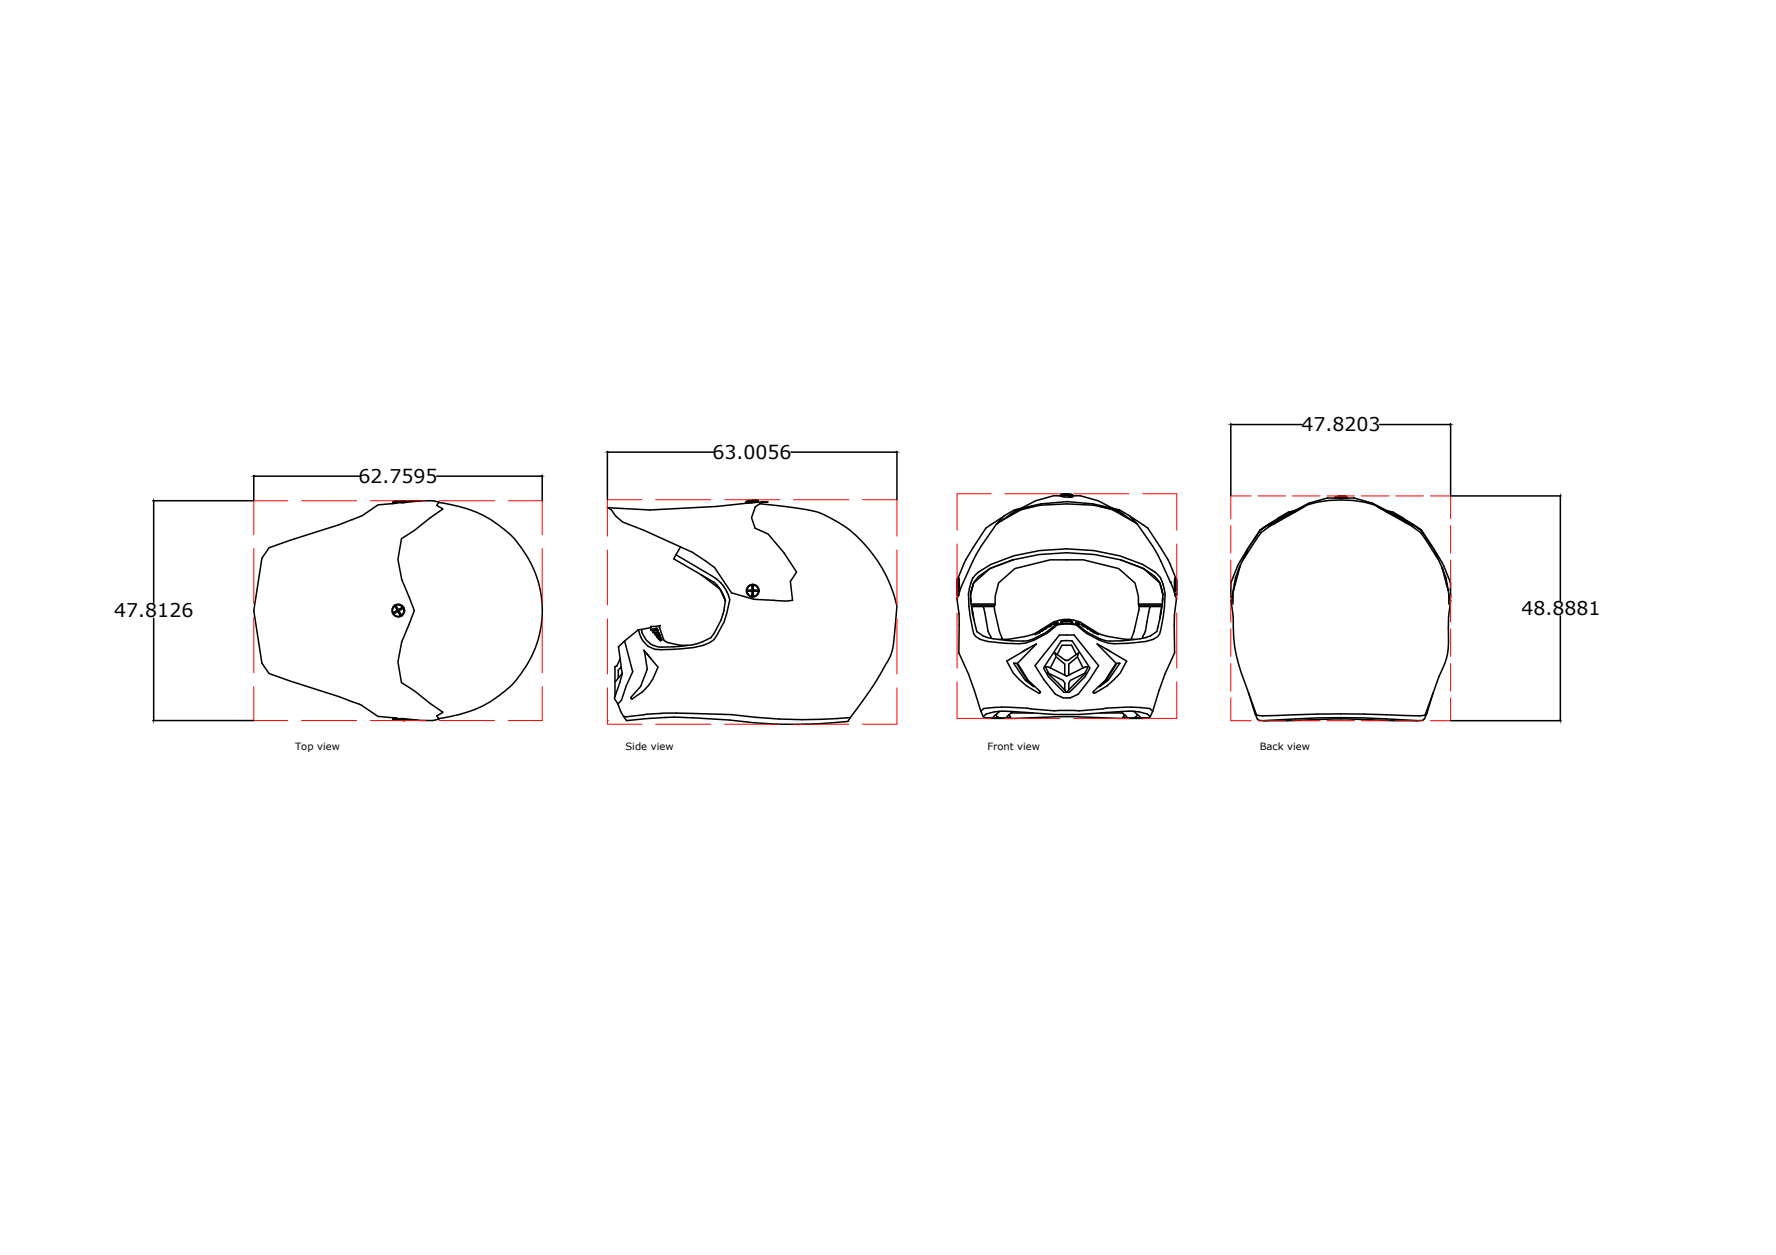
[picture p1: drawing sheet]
<svg xmlns="http://www.w3.org/2000/svg" width="297mm" height="210mm" viewBox="0 0 297 210" stroke-linecap="round" stroke-linejoin="round" font-family="sans-serif">
<defs><g id="words">
<g font-size="3.2">
<text x="119.2" y="76.7">63.0056</text>
<text x="217.7" y="72.1">47.8203</text>
<text x="60" y="80.8">62.7595</text>
<text x="19.1" y="103.3">47.8126</text>
<text x="254.5" y="102.9">48.8881</text>
</g>
<g font-size="1.7">
<text x="49.4" y="125.4">Top view</text>
<text x="104.6" y="125.4">Side view</text>
<text x="165.1" y="125.4">Front view</text>
<text x="210.7" y="125.4">Back view</text>
</g>
</g></defs>
<!-- layer: Edges -->
<g fill="none" stroke="#000" stroke-width=".25">
<path d="M42.4 79.5v4.2M42.6 79.6h17.5M73.1 79.6h17.5M90.7 79.5v4.2M101.6 75.5v8M101.7 75.6h17.6M132.3 75.6h17.6M150 75.5v8M205.9 70.9v12M206 71h11.7M230.8 71h11.7M242.6 70.9v12"/>
<path d="M25.6 83.7h16.8M25.7 83.9v17M65.7 84h.1M65.7 84v.1l1.6-.1M65.8 83.9h.1M65.8 83.9l.9-.1zM65.8 83.9l-.1 .1M66.2 84.1l-.6 .1M66.3 84.2l-3.1 .2-2.6 1.8-1.7 .7-2.2 .9-8.2 2.6-3.5 1.2-1.2 1.8-1.4 8.7 1.4 8.8 1.2 1.7 3.5 1.3 8.2 2.6 3.3 1.2 3.2 2.1 3.1 .3M66.3 84.1v.1M66.7 83.8l-.9 .1M66.7 83.9h-.9"/>
<path d="M66.7 84h.1M66.7 83.8v.2M66.9 84h-.2M67.7 83.8h-.8M67.7 83.8h-.8v.2h-.2M67.7 83.8h.1M67.7 83.8l.1 .1M67.8 83.9h.1M70.3 83.8l-1.5-.1-1 .2M70.3 83.8l2.1-.1 1 .3-.3 .5 1 .6-2.1 1.5-2.7 2.1-2.2 1.4-.5 3.5 .6 3.3 2.1 5.2-2.1 5.3-.6 3.3 .5 3.5 2.2 1.4 2.7 2.1 2.1 1.4-1 .6 .2 .5M70.3 83.8l-3 .3 .5-.1v-.1M73.4 84a20.2 20.2 0 0 1 12.2 5.7 17.7 17.7 0 0 1 2.5 21.6 18.2 18.2 0 0 1-12.6 8.5l-2.2 .4"/>
<path d="M113.1 92.8l6.1 3.6a6 6 0 0 1 2.9 3.9 15.4 15.4 0 0 1-2.7 6.7l-.7 .5a15 15 0 0 1-5.9 1.1l-2.2 .1a3.7 3.7 0 0 1-3.8-3.2l-.1-.1M113.1 92.8l-.4 .7 6.8 3.9 1 1.3 .5 .8 .3 1.1M113.8 91.5l-.7 1.3M117.2 96.1l3.2 2.4 .9 2-.3 2.1a10.6 10.6 0 0 1-2.1 4.1 12.2 12.2 0 0 1-6.3 1.5h-1.9a3.5 3.5 0 0 1-3.4-2.9M124.8 83.9l.8-.1zM124.8 83.9l-.1 .3h.3M124.8 98.7v.2M124.8 98.9a1.02 1.02 0 0 0 1 .9M124.8 98.7h.1M124.8 98.9h.1M124.9 83.9l-.1 .2M124.9 98.9h.9v.9l-.6-.3z"/>
<path d="M125 83.9l-.2 .2 .1-.1M125.3 84.1l-5.4 .6-11.2 .6-7.1-.4 .7 .4 .6 1 1.2 1 3.6 1.4 8.1 3.7 2.2 1.4 1.5 1.1 2.9 4.3 3.7 1 5.4 .3 1.1-.1-.4-3.1 1-1.6-2.1-3.3-2.6-3.1-2.2-1-.6-1.7 .6-1.8 .8-.5M125.3 84.1h.1M125.4 83.7l1.1-.1zM125.4 83.7l-.1 .1M125.4 84.1h-.1M125.6 83.8h.1M125.7 84.1h.1M125.8 83.7h.1M125.8 83.7l-.8 .2M125.8 83.7h.3M125.8 98.9v.9"/>
<path d="M125.8 97.8l-.6 .3-.3 .6h.9M125.8 98.7h.1M125.8 97.8h-.2a1.03 1.03 0 0 0-.8 .9M125.8 97.8a1.05 1.05 0 0 1 1.2 1 1.05 1.05 0 0 1-1.1 1.1M125.8 97.8v.9M125.8 99.8h.1M125.9 83.7l.7-.1 .2 .2-1.5 .3M125.9 99.9h.1M126 98.7h.9a1.29 1.29 0 0 1-1.1 1.1M126 98.7h.1M126 98.7v-.9l.6 .3 .2 .6M126 97.8h.1"/>
<path d="M126.1 83.7l-1.1 .2M126.1 83.7l.1 .2h.2h-.2M126.2 84h.1M126.3 84l-.6 .1M126.3 83.7h-.4M126.5 83.6h.1M126.7 83.6l-.4 .1 .1 .2M126.8 98.9h-.8v.9M127.1 84.3l6.3 .7a16.8 16.8 0 0 1 9.9 4.7 23.1 23.1 0 0 1 6.7 11.7 46.1 46.1 0 0 1-.9 7.8l-.4 .9-1 1.8a53.1 53.1 0 0 1-5.5 8.1M127.5 84l-.4 .3M127.6 83.9l.8 .1h-.9M127.6 83.9l-1.3 .1"/>
<path d="M127.6 83.9l-.1 .1M160.1 99.4l.2-.1v.1l-.2 .1zM160.1 97.9v.8l.2 .1-.2-.1zM160.1 97.1v2.4M160.1 97v.1M160.1 97.9v.8zM160.1 96.8v.9zM160.1 96.8l.2-.1zM160.1 97.7h.1M160.2 96.9v.8M160.2 96.8v.9M160.2 97.7h.1v.2h-.1"/>
<path d="M160.2 97.7v.2M160.3 98.8h.1M160.3 96.7l.1 .1 .1 .7-.1 1.2-.1 .1M160.4 99.2v.3M160.4 99.5l-.4 .6 .4 2.6v6.5l1.6 3.6 2 6.1M162.3 99.5l.1 1.1M162.4 98.9l.1 .1M162.5 99l-.2 .5M162.7 98l-.1 .3M162.8 97.5l-.5 2M162.8 97.5l-.3 1.5M163.1 96.2l.5-.5a22 22 0 0 1 10.3-3.6 31.9 31.9 0 0 1 17.2 2.3l1.7 1a3.6 3.6 0 0 1 1.9 3l.2 .9a27.5 27.5 0 0 1-.9 6.7l-.4 .5-.7 .4-1.2 .4a29.2 29.2 0 0 1-6.3 .3 12 12 0 0 1-5.4-3.1l-1-.1-2.2 .1-.6 .6a10.3 10.3 0 0 1-4.8 2.5 23.8 23.8 0 0 1-7.5-.7l-.7-.4-.3-.5a26.3 26.3 0 0 1-.9-6.7l.1-.9a4.6 4.6 0 0 1 1-2.2z"/>
<path d="M165.6 95.1l-1.9 1.3-.9 1.1M165.6 95.1l-2.8 2.4M166.7 87.7a40.8 40.8 0 0 0-6.3 11.5l-.1 .1M167.4 87.1l-.7 .6M167.7 86.5l-2.8 1.8-3.3 5.3-1.4 3.2M169.4 93.6a34.7 34.7 0 0 1 18 0M169.4 93.6l-3.8 1.5M169.7 85.4a35.8 35.8 0 0 1 17.5 0M170.2 85.4l-1.1 .6M170.8 85.3l-1.1 .2-2.3 1.6M170.8 85.3l-3.4 1.8M172.9 84.7l-2.1 .6"/>
<path d="M177.4 82.9h-1.1l-3.1 .8-2.4 1.3M177.5 82.7l.4-.1 .4 .1zM177.5 82.7l-.1 .1a1.06 1.06 0 0 0 1 .3h.9l.2-.2M177.6 82.8l-.1 .1M177.7 82.8l1.1 .1M177.7 82.8l-.2 .1h.1M177.7 82.8h.9M178 82.6l1.2 .1M178.1 82.6l.4 .1M178.3 82.7v.1M178.6 82.8h.8l-.4 .1zM178.6 82.8h.1"/>
<path d="M178.6 82.8l.2 .1M178.8 82.9v.2h.2l-.2-.1M179 82.9v.2M179.2 82.7l-.7 .1M179.4 82.8l.1 .1M179.5 82.9h1.1l3 .8 2.5 1.3M184 84.7l2.7 .7M186 85.2l3.6 2.1M186.7 85.4l1.1 .6M186.7 85.4l.4 .1 .7 .5M187.4 93.6l3.8 1.5M187.8 86l2.4 1.7"/>
<path d="M189.1 86.5l-1.9-1.2a28.6 28.6 0 0 0-17.5 0 7 7 0 0 0-3 2.4M189.1 86.5l1.1 1.2M189.1 86.5l2.9 1.8 3.3 5.3 1.4 3.2M190.2 87.7a36.3 36.3 0 0 1 5.6 9.7M191.2 95.1l1.9 1.3 .8 1M191.2 95.1l2.8 2.4 .1 .5M193.8 97.2l.1 .2M193.9 97.4l.3 .8 .3 1.3M194.1 98l.1 .3M194.1 98l.3 1M194.4 99l.1 .5-.1 1.1M194.4 98.9v.1"/>
<path d="M195.8 97.4h.1M195.8 97.4l.7 1.8 .1 .1M196.5 99.2v.3l.3 .6a35.1 35.1 0 0 0-.3 9.1l-1.7 3.6-2 6.1M196.6 96.7l.1 .1zM196.6 96.7l-.1 .2-.1 1.2 .1 .7h.1M196.6 99.3l.2 .1v.1l-.2-.1zM196.6 98.8h.1M196.7 97.7v.2M196.7 97.9l.1 .8zM196.7 97.7h-.2v.2h.2M196.7 96.9v.8M196.7 96.8l.1 .9z"/>
<path d="M196.7 97.9l.1 .8M196.7 96.8v.9M196.7 96.8v.1M196.7 97.7h.1M196.8 98.7l-.2 .1M196.8 97.9v.8M196.8 97v2.5M205.9 97.4v2.5l.2-.3M206 97.2l-.1 .2M206.2 99.9l-.3 .5a28 28 0 0 1 .4 6.3 31.8 31.8 0 0 0 2.5 9.2M206.2 99.6h-.1M206.2 99.9v1.1"/>
<path d="M206.3 98.7h.1M206.3 98.7l-.1 .4v.8M206.4 97.7l-.3 1.9M206.4 97.7h.2M206.6 97.7l-.3 1M207.4 94.8l-.3 .5M207.4 94.6l-.8 2-.2 1.1M207.4 94.6l-.8 3.1M208 93.3l-.6 1.3M208.1 93.3l.6-1.1-.7 1.1M210.7 88.7l-2.1 3.3a20 20 0 0 0-2.7 5.4M212.2 87.7l-1.4 1-2.1 3.1-.7 1.5"/>
<path d="M212.5 87.6l-.8 .5M212.5 87.6l-.3 .1M213 87.6l-2.1 1.5-3.1 4.8M213.3 87.1l-1.1 .6M214.5 86.5l-2.3 1.5M214.9 86.4l-2.4 1.2M214.9 86.4l-1.9 1.2M216.1 85.6l-.8 .4a21.3 21.3 0 0 0-4.6 2.7l1.5-1M216.1 85.6l-.6 .1M216.5 85.4l-1 .3-2 1.2M216.7 85.6l-.7 .2M219 84.1l-4.1 2.3"/>
<path d="M219 84.1l-2.9 1.5M223.2 83.3h.7M223.2 83.3h-1.2l-3 .8M223.4 83.1l-.2 .2M223.9 83.3h.8M224.6 83h.5l.2 .3-.8-.1-1.1 .1M224.7 83.3h.1M224.7 83.3h1.7l3.1 .8M224.8 83v.1h-.1l-.1-.1-1.1 .1-.2 .2 .1-.2M225.3 83.3h.1M229.5 84.1l4.1 2.3M229.5 84.1l2.9 1.5"/>
<path d="M231.9 85.6l-2.1-1.2a19.6 19.6 0 0 0-11.1 0l-5.7 3.2M231.9 85.6l4.2 2.4 1.5 1.1 3 4.5M231.9 85.6l.6 .2M231.9 85.4l1.1 .3 1.9 1.2M232.4 85.6l.7 .4a21.3 21.3 0 0 1 4.7 2.7l-1.5-1M232.4 85.6l.5 .1M233.6 86.4l1.6 1.1M233.6 86.4l.4 .1M234 86.5l2.3 1.2M234 86.5l2.3 1.5M235.2 87.1l1.1 .6M236 87.6l.8 .5"/>
<path d="M236.3 87.7l1.4 1a27.5 27.5 0 0 1 3.4 6.1l.7 1.8 .2 1.1M237.8 88.7l3.3 5.3 1.4 3.2M240.2 93l-.4-.8 .7 1.1M241.1 94.8l.1 .2M241.2 95l.1 .3M241.2 95l.7 2.7M241.9 97.7l.3 1M241.9 97.7h.1M242 97.7l.2 1M242.2 98.7h.1M242.2 98.7l.1 .6M242.3 99.3v.3"/>
<path d="M242.3 99.9l.3 .5a56.7 56.7 0 0 0-.4 8.2 11.5 11.5 0 0 1-1.5 4.5l-2.4 6.5M242.3 99.6v1.4M242.3 99.6h.1M242.5 97.2l.1 .2M242.5 97.2l.1 .3v2.4l-.2-.1-.1-.5M242.7 82.9h18.4M261 83.1v17.4M25.7 103.4v17M65.8 102.7a.99 .99 0 0 0 1.2 .4M65.8 102.7l.8-.5 .4 .8-.2 .1a.89 .89 0 0 1-1-.4zM65.8 102.7h.1M66 101.3a1.05 1.05 0 0 1 1.5 .3 1.05 1.05 0 0 1-.4 1.4"/>
<path d="M66 101.3a.86 .86 0 0 0-.3 1.2M66 101.3l.5 .8M66 101.3h.1M66 101.3l-.3 .6v.6l.8-.4M66.2 101.2v.1M66.2 101.3l.7-.1 .5 .4-.8 .4zM66.5 102.1l-.8 .4 .1 .2M66.5 102.1h.1M66.6 102.2l.4 .9M67 103v.1M67.4 101.7l-.7 .5 .4 .7M67.5 101.5a1.6 1.6 0 0 1-.4 1.4l.1 .1-.2 .1"/>
<path d="M67.5 101.5l-.9 .5M67.5 101.5l-.1 .1M102.9 116.5l-.1 .3 .5 .9M103.2 111.4l-.3 .1v5M103.3 117.7l.5 1.3 .5 .8M103.4 113.4l-.5 .6M103.4 108.2h.1M103.4 108.2l.3 2M103.7 110.2l-.6 1.2M103.7 110.2l.2 1.3M103.9 111.5l.2 1.1-.7 .8v-1.3zM104.1 112.6l-1.2 3.9"/>
<path d="M104.3 119.8l.5 .7a52.5 52.5 0 0 1 11.1-.4l6.1 .3a81.6 81.6 0 0 0 19.8 .3l.4-.7M104.3 119.8l.5 .1 3.4-.4a99.5 99.5 0 0 1 18.1 .5 90.1 90.1 0 0 0 15.9 0M104.5 107.2l1.3 5.1-1.1 2.4-.8 2.4-.6 .6M104.5 107.2l-1.1 1M106.7 105.4l-2.2 1.8M107.3 105.3l-.6 .1M108.1 109.3l.8 .9M108.2 109.4l-.5-.7 .6 3.2-1.1 2.9-1.6 1.8-.1 .1 .2 .2a8.7 8.7 0 0 0 4.4-5.3l-1.8-2.2M108.8 105.1l.1-.3 1.5-.2-.1 .4 .8 2.1 .5 .4 2.1 .4h1.3M108.9 105.3l1-.2a.75 .75 0 0 1-1.1 .2zM108.9 105l-1.6 .3M109.2 105.7l.6-.3h.3a.58 .58 0 0 1-.9 .3z"/>
<path d="M109.5 105.8h.1M109.8 106.2h.1M109.8 106.4a.34 .34 0 0 1 .6-.1l-.4 .2-.1 .1zM110.2 106.7l.3-.1a.25 .25 0 0 1-.1 .2 .25 .25 0 0 1-.3 0zM110.2 105.9l-.4 .3M110.2 105.9a.44 .44 0 0 0-.6 .3h.2M110.2 105.9h.1M110.3 106.9l.3-.1-.2 .2zM110.4 107.1l.3-.1zM110.6 107h.1M162.3 100l.1 1M162.4 101h4"/>
<path d="M162.4 101l.1 .1M162.5 101.3v.4M162.5 101.1v.4M162.5 101.2h3.9M162.5 101.5l.4 2.1M162.5 101.4l2 .1 .8 4.1 .4 1.2M162.5 101.5l.2 1.2 .7 2.9a5.8 5.8 0 0 0 3.7 1.3l2.2 .3h2.3a11.8 11.8 0 0 0 4.6-2.5 5.1 5.1 0 0 1 4.4 0 11 11 0 0 0 4.7 2.5 21.9 21.9 0 0 0 7.2-.9l1-.7 .7-2.9 .1-1.2M164 118.9l.5-.4 1.6-.2h2.4l3.3 .1a33 33 0 0 0 7.7 .4l1 .1 4.5-.5 4.2-.1 3.1 .2 .5 .4M164 118.9l.5 1M164.4 101.4h1.9M164.5 119.9l.4-.5 2-.4 5.1 .2a58.1 58.1 0 0 0 12.8 0l5.1-.2 2 .4 .5 .5M164.5 119.9l.2 .2"/>
<path d="M166.3 101.4l.9 4.2 .4 1.3M166.3 101.4h.1M166.4 101.2v-1.4l.6-2.3 2.7-2.4 5.9-1.5h5.6l5.9 1.5 2.7 2.4 .6 2.3v1.4M166.4 101.2l-.1 .2M166.5 119.6l.3 .3M166.8 119.9l-.3 .2h-1.8M167.1 106.9a13.4 13.4 0 0 0 9.1-2.9 5.7 5.7 0 0 1 4.5 0 13.3 13.3 0 0 0 9 2.9M167.2 119l-1.1 .9M168.4 110.6l4.9-2.9-3.1 3.2 1.8 2.9 2 2-.3 .1a10.6 10.6 0 0 1-5.3-5.3zM168.7 119.5l.2 .4-.3 .2h-1.2l-.6-.2M168.8 119.5l.3 .6h-4.4M168.8 119.5l-.4 .4"/>
<path d="M169.1 119.2h3.7M169.1 119.2l-.3 .3M169.4 119l-.3 .2M169.5 110.9h.5l1.8 2.9 1.2 1.1-1.5-1.1zM171.8 108.5l-.7 .5M173.2 106h.1l-.2 .1zM173.2 106h.1M173.4 105.9l.2-.1-.1 .1-.1 .1zM173.5 106h.1M173.8 105.7l.2-.1-.1 .2h-.1zM174.4 105.3l.2-.1-.4 .4zM174.6 105.3h.1"/>
<path d="M174.9 105l.3-.2-.4 .4zM175.3 112.4l-.1 .2 2.9 2.8M175.4 112.6l-.6-1.1h.5l2.8 1.4M175.4 112.6l2.4 1.2 .3 .5v1.1l.3 .3 .4-.3v-1.1l.2-.5 2.4-1.2M175.5 104.6l.4-.2a.41 .41 0 0 1-.5 .4zM176.2 104.3l.4-.2h.3l-.6 .4zM176.6 109.8l-.2-.6 1.9 1.3 .4-.1 1.7-1.2-.2 .6M176.6 109.8l-.9 1.9M176.8 110l1.3 1.1v1.8M176.8 109.5l.8-1.6h1.6l.8 1.6M177.2 106.2h2.4l4.1 5.1-1.5 2.4-1.9 2.4-1.3 .6h-1.2l-1.3-.6-1.9-2.4-1.5-2.4zM177.5 107.2h1.8l3 4.5-.8 1.5-2.6 2.6h-.9l-2.6-2.6-.9-1.5z"/>
<path d="M177.9 103.8l-.5 .3 .5-.1 1.5 .1-.5-.3M177.9 103.8h-.2l-.3 .3M177.9 103.8h1.2l.3 .3M178.1 112.9l.3 .2 .4-.2M179.9 104.1a.52 .52 0 0 1 .7 .4zM180.1 110l-1.3 1.1v1.8M180.2 109.8l1 1.9M180.9 104.4a.38 .38 0 0 1 .4 .4l-.3-.2zM181.5 112.6l.5-1.1h-.4l-2.8 1.4M181.5 112.4l.1 .2-2.8 2.8M181.6 104.8l.2 .1 .2 .3zM182.2 105.2h.2l.2 .4z"/>
<path d="M182.2 105.3h.1M182.8 105.6l.3 .2zM182.8 105.6v.1M183.2 105.8l.2 .2zM183.3 106h.1M183.5 107.7l4.9 2.9a9.9 9.9 0 0 1-5.4 5.3l-.2-.1 .2-.3 1.9-1.7 1.8-2.9zM183.6 106l.1 .1zM183.6 106h.1M184.1 119.2h3.6M185 108.5l.8 .5M186.8 110.9h.5l-2 2.9-1.4 1.1 1.1-1.1zM187.5 119l1 .9"/>
<path d="M189.6 119l1.1 .9M190 119.9l-.5 .2h-1.3l-.3-.2 .2-.4-.3 .6h4.3M190 119.9l.3 .2h1.8M190.3 119.6l-.3 .3M190.4 101h4M190.4 101.2h3.9M190.4 101.2l.1 .2M190.5 101.4h.1M190.5 101.4l-.8 4.2-.5 1.3M190.5 101.4h1.9M192.4 119.9l-.3 .2M192.8 118.9l-.4 1"/>
<path d="M194.3 101.5l-.3 2.1M194.3 101.4l-2 .1-.7 4.1-.5 1.2M194.3 101.1v.4M194.4 101.3l-.1 .4M194.4 101v.1M194.5 100l-.1 1M208.8 115.9l1.1 3.4M208.8 115.9l1.4 3.7M210.2 119.6l-.3-.3 .4 .9 .3 .3h.8M210.2 119.6l.9 .1a254 254 0 0 1 26.3 0l.9-.1M238.3 119.6l.3-.3-.4 .9-.3 .3h-.8M239.7 115.9l-1.1 3.4"/>
<path d="M261 103v17.4M25.6 120.5h16.8M65.7 120.2l.1 .2M65.7 120.2v-.1l1.6 .1M65.8 120.4h.1M65.8 120.4h.9zM66 120.1h.3M66.3 120.1v.1M66.7 120.4h.1M66.7 120.4v-.1h.2v.1M66.9 120.4l.8 .1M66.9 120.5h.8"/>
<path d="M67.8 120.3h.1M67.8 120.3l-.1 .2M67.8 120.3l2.1 .2M73.3 120.2l.1 .1-1 .2h-2.1l-3-.3 .5 .1M164.8 120.1a159.1 159.1 0 0 0 13.6-.2h1a133.4 133.4 0 0 0 12.6 .2M164.8 120.1h.1M192 120.1h.1M211.4 120.5a163.3 163.3 0 0 1 25.7 0M211.4 120.5l7.3-.1a108.9 108.9 0 0 1 14.1 .1h4.3M242.7 120.5h18.4"/>
</g>
<!-- layer: outter line -->
<g fill="none" stroke="#f00" stroke-width=".17">
<path d="M42.4 91.8v9.2M48.1 83.7h-5.7v5.7M50.4 83.7h9.3M62 83.7h9.2M73.5 83.7h9.2M85 83.7h5.7v5.7M90.7 91.8v9.2M101.6 92v9.2M107.3 83.6h-5.7v6.1M109.7 83.6h9.2M121.2 83.6h9.2M132.7 83.6h9.3"/>
<path d="M144.3 83.6h5.7v6.1M150 92v9.2M160.1 91v9.2M165.8 82.6h-5.7v6.1M168.1 82.6h9.2M179.6 82.6h9.2M191.1 82.6h5.7v6.1M196.8 91v9.2M205.9 87.9v4.6M205.9 93.7v4.6M205.9 99.4v4.6M209.3 82.9h-3.4v3.9"/>
<path d="M210.4 82.9h4.6M216.2 82.9h4.6M221.9 82.9h4.7M227.7 82.9h4.6M233.5 82.9h4.6M239.2 82.9h3.4v3.9M242.6 87.9v4.6M242.6 93.7v4.6M242.6 99.4v4.6M42.4 114.8v5.7h5.7M42.4 103.3v9.2M90.7 103.3v9.2"/>
<path d="M90.7 114.8v5.7h-5.7M101.6 115v6.1h5.7M101.6 103.5v9.2M150 103.5v9.2M150 115v6.1h-5.7M160.1 114v6.2h5.7M160.1 102.5v9.2M196.8 102.5v9.2M196.8 114v6.2h-5.7M205.9 116.7v3.8h3.4M205.9 105.2v4.6M205.9 111v4.6"/>
<path d="M242.6 105.2v4.6M242.6 111v4.6M242.6 116.7v3.8h-3.4M50.4 120.5h9.3M62 120.5h9.2M73.5 120.5h9.2M101.6 120.5h.1M109.7 121.1h9.2M121.2 121.1h9.2M132.7 121.1h9.3M168.1 120.2h9.2M179.6 120.2h9.2"/>
<path d="M210.4 120.5h4.6M216.2 120.5h4.6M221.9 120.5h4.7M227.7 120.5h4.6M233.5 120.5h4.6"/>
</g>
<!-- layer: Edges -->
<path d="M42.4 79.6h.2zM90.6 79.6h.1zM101.6 75.6h.1zM149.9 75.6h.1zM205.9 71h.1zM242.5 71h.1zM25.7 83.7v.2zM261 82.9v.2zM25.7 120.4v.1zM260.9 120.4l.1 .1z" fill="#000" stroke="#000" stroke-width=".17"/>
<use href="#words"/>
</svg>
